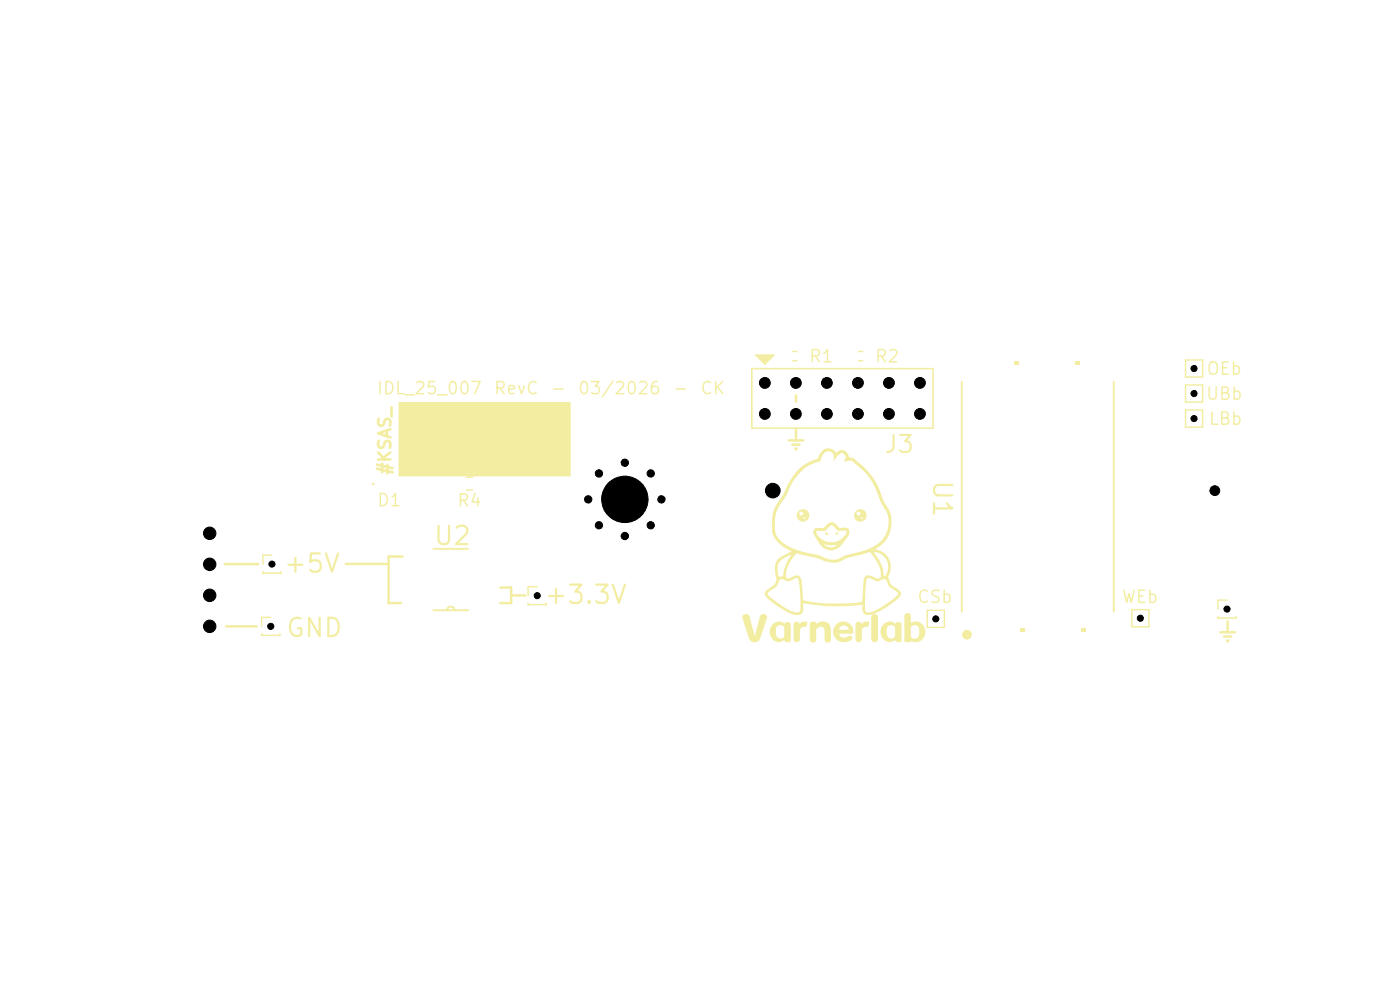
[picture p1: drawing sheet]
<svg xmlns="http://www.w3.org/2000/svg" width="297mm" height="210mm" viewBox="0 0 297 210" stroke-linecap="round" stroke-linejoin="round" font-family="sans-serif">
<defs><g id="words">
<g font-size="3.9" fill="#f2eda1">
<text x="197" y="101.6" transform="rotate(90 197 101.6)">U1</text>
<text x="91.7" y="116.6">U2</text>
<text x="59.9" y="122.5">+5V</text>
<text x="115.2" y="129.1">+3.3V</text>
<text x="60.4" y="136.1">GND</text>
</g>
<text font-size="3.6" fill="#f2eda1" x="187.3" y="97">J3</text>
<g font-size="2.6" fill="#f2eda1">
<text x="171.5" y="77.5">R1</text>
<text x="185.4" y="77.5">R2</text>
<text x="255.8" y="80.2">OEb</text>
<text x="79.8" y="84.3">IDL_25_007</text>
<text x="104.6" y="84.3">RevC</text>
<text x="116.6" y="84.3">-</text>
<text x="122.4" y="84.3">03/2026</text>
<text x="142.5" y="84.3">-</text>
<text x="148.4" y="84.3">CK</text>
<text x="255.6" y="85.5">UBb</text>
<text x="256.2" y="90.8">LBb</text>
<text x="83.6" y="100.9" transform="rotate(-90 83.6 100.9)">#KSAS_</text>
<text x="79.8" y="108">D1</text>
<text x="96.8" y="108.1">R4</text>
<text x="194.4" y="128.6">CSb</text>
<text x="237.8" y="128.6">WEb</text>
</g>
</g></defs>
<g fill="none" stroke="#f2eda1" stroke-width=".52">
<path d="M167.3 93.4h3.1M168.1 94.3h1.5M168.9 83.8v1.5M168.9 91.1v2.3M47.7 119.7h7.1M82.3 119.6h-8.9M85.4 118.1h-3v9.8M48 132.9h6.4M82.4 127.9h2.7M82.4 127.9h.1M106.1 124.6h2.3v3.3h-2.3M108.4 126.3h3"/>
<path d="M258.9 134.1h3.1M259.6 135h1.6M260.4 131.8v2.3"/>
</g>
<g fill="#f2eda1" stroke="#f2eda1" stroke-width=".21">
<circle cx="260.4" cy="135.9" r=".26"/>
<circle cx="168.9" cy="95.2" r=".26"/>
</g>
<path d="M168.2 74.6h.8M168.2 76.5h.8M57.7 117.8h-1.9v1.9M55.5 134.5v.3h3.9v-.3M55.8 121.2v.4h3.8v-.4M57.4 131h-1.9v1.9" fill="none" stroke="#f2eda1" stroke-width=".31"/>
<path d="M159.5 78.2h38.4v12.6h-38.4z" fill="none" stroke="#f2eda1" stroke-width=".33"/>
<path d="M160.3 75.3h3.9l-1.9 2z" fill="none" stroke="#f2eda1" stroke-width=".26"/>
<path d="M160.3 75.3h3.9l-1.9 2z" fill="#f2eda1"/>
<path d="M182.2 74.6h.8M182.2 76.5h.8M251.5 87h3.6v3.6h-3.6zM251.5 81.7h3.6v3.6h-3.6zM98.9 101.2h1.4M98.9 103.9h1.4M112 127.9v.4h3.9v-.4M114 124.5h-2v1.9M196.7 129.5h3.6v3.6h-3.6zM240.1 129.3h3.6v3.7h-3.6z" fill="none" stroke="#f2eda1" stroke-width=".31"/>
<path d="M204 81v48.8M236.3 81v48.8M91.9 116.4h7.4M91.9 129.5h7.4M94.8 129.5a.79 .79 0 0 1 .8-.8 .79 .79 0 0 1 .8 .8" fill="none" stroke="#f2eda1" stroke-width=".39"/>
<circle cx="79.2" cy="102.6" r=".13" fill="none" stroke="#f2eda1" stroke-width=".26"/>
<circle cx="205.1" cy="134.6" r=".52" fill="none" stroke="#f2eda1" stroke-width="1"/>
<g fill="#f2eda1">
<path d="M215.1 76.7h1v.7h-1z"/>
<path d="M216.4 133.4h1v.6h-1z"/>
<path d="M228.1 76.7h1v.7h-1z"/>
<path d="M229.4 133.4h1v.6h-1z"/>
</g>
<path d="M251.5 76.4h3.6v3.6h-3.6z" fill="none" stroke="#f2eda1" stroke-width=".31"/>
<path d="M84.7 85.4h36.2v15.5h-36.2z" fill="none" stroke="#f2eda1" stroke-width=".26"/>
<path d="M84.7 85.4h36.2v15.5h-36.2z" fill="#f2eda1"/>
<path d="M258.4 130.8v.3h3.8v-.3M260.3 127.3h-1.9v1.9" fill="none" stroke="#f2eda1" stroke-width=".31"/>
<g fill="#f2eda1">
<path d="M177.4 113a.25 .25 0 0 1 .5 0 .24 .24 0 0 1-.3 .3 .22 .22 0 0 1-.3 .2 .22 .22 0 0 1 0-.4z"/>
<path d="M175 113a.39 .39 0 0 1 .5 .1 .39 .39 0 0 1 .1 .5l-.6-.3z"/>
<path d="M185 130.5a.81 .81 0 0 1 1.1 0 .81 .81 0 0 1 .2 1l-.1 4.2a.73 .73 0 0 1-.7 .5 .73 .73 0 0 1-.7-.5v-4.8z"/>
<path d="M169.4 108.4a1.33 1.33 0 0 1 2 .1 1.33 1.33 0 0 1-.3 2 1.33 1.33 0 0 1-1.9-.5h1.3a.2 .2 0 0 0 .3 .1 .2 .2 0 0 0-.1-.3 .2 .2 0 0 0-.2 .2h-1.3l-.2-.6 .1-.5h.5a.42 .42 0 0 0 .6 .4 .42 .42 0 0 0 0-.7 .42 .42 0 0 0-.6 .3h-.5z"/>
<path d="M181.7 132a.72 .72 0 0 1 1.2 .3 .96 .96 0 0 1 1.5-.2l-.3 .9a1.15 1.15 0 0 0-1.3 1.6v1.1a.73 .73 0 0 1-1 .5 .73 .73 0 0 1-.3-1.1v-2.7z"/>
<path d="M181.6 108.4a1.34 1.34 0 0 1 2 .2 1.34 1.34 0 0 1-.4 1.9 1.34 1.34 0 0 1-1.9-.5l1.4 .1a.2 .2 0 0 0 .3-.1 .2 .2 0 0 0-.2-.3 .2 .2 0 0 0-.2 .3h-1.3l-.1-.5 .1-.6h.4l.1 .3a.44 .44 0 0 0 .7-.1 .44 .44 0 0 0-.2-.6 .44 .44 0 0 0-.6 .4h-.4z"/>
<path d="M168.5 132.1a.71 .71 0 0 1 1.2 .2 .94 .94 0 0 1 1.6-.2l-.2 .7-.2 .2a1.21 1.21 0 0 0-1.2 1.7v.9a.68 .68 0 0 1-.7 .6 .68 .68 0 0 1-.7-.5l.1-3.2z"/>
<path d="M157.7 130.5l.8-.2 .4 .3 1.2 4.3 1-3.9a.81 .81 0 0 1 1.2-.7 .81 .81 0 0 1 .3 1.3l-1.3 3.6a1.32 1.32 0 0 1-1.4 1 1.32 1.32 0 0 1-1.2-1.3l-1.2-3.8z"/>
<path d="M163.9 132.4l.7-.4 .6-.2 .7 .2 .5 .5 .4-.5h.6l.3 .2 .1 3.8-.3 .2-.8-.1a.63 .63 0 0 0-1.1 .1 2 2 0 0 1-2.3-2.1h1.3a.96 .96 0 0 0 .5 1.3 .96 .96 0 0 0 1.3-.6v-1.7l-.4-.4-.5-.1a1.06 1.06 0 0 0-.9 1.5h-1.3l.1-.9z"/>
<path d="M192 130.2l.6-.1a.74 .74 0 0 1 .6 1v1l.7-.2a2.17 2.17 0 0 1 2.4 2.4 2.17 2.17 0 0 1-3.1 1.7l-.2 .2h-.9l-.2-.2v-2.9h1.3v1.8a.96 .96 0 0 0 1.3 .5 .96 .96 0 0 0 .5-1.2v-.5a.96 .96 0 0 0-.6-1.1 .96 .96 0 0 0-1.2 .5h-1.3v-2.5z"/>
<path d="M177.4 132.4a2.09 2.09 0 0 1 2.5-.3 2.09 2.09 0 0 1 1 2.3h-2.9a1.18 1.18 0 0 0 2 .6l.3-.1a.52 .52 0 0 1 .5 .4 .52 .52 0 0 1-.4 .6l-1.5 .3a2.21 2.21 0 0 1-2.1-2.6h3.3l-.1-.1a1.05 1.05 0 0 0-1-.8 1.05 1.05 0 0 0-1 .9h-1.2z"/>
<path d="M187.4 132.4l1.1-.5a1.14 1.14 0 0 1 1.4 .6l.2-.4 .2-.1h.7l.3 .4v3.6l-.3 .2-.8-.1a.6 .6 0 0 0-1 0l-.7 .1-.8-.3a2.21 2.21 0 0 1-.9-1.8h1.3a.97 .97 0 0 0 .5 1.3 .97 .97 0 0 0 1.3-.5l-.1-1.9a1.02 1.02 0 0 0-1.3-.3 1.02 1.02 0 0 0-.4 1.3l-1.3 .1 .2-1z"/>
<path d="M171.9 132l.9-.1 .4 .4a1.85 1.85 0 0 1 2.2-.3 1.85 1.85 0 0 1 .9 2.2v1.6a.73 .73 0 0 1-1 .5 .73 .73 0 0 1-.4-1v-1.2a.94 .94 0 0 0-1-1.2 .94 .94 0 0 0-.7 1.4l-.1 1.5a.74 .74 0 0 1-1 .5 .74 .74 0 0 1-.3-1.1v-2.9z"/>
<path d="M172.8 112.2l1.1-.2a1.02 1.02 0 0 0 1.3-.5l.2-.2a1.33 1.33 0 0 1 2.3 .3l.4 .4 .6-.1a1.16 1.16 0 0 1 1.4 .7 1.16 1.16 0 0 1-.4 1.4l-.7 1a2.87 2.87 0 0 1-3.8 1.5l-.6-.4-.7-.7h.8l.5 .4a1.88 1.88 0 0 0 2.3-.1l-3.6-.3-1.3-2.3-.1-.3 .7 .1a3.4 3.4 0 0 0 3.2 2.1 3.4 3.4 0 0 0 3.2-2.2l-.4-.2h-1.5l-1.2-1.2-.5 .3-1 1-1.6-.1-.2 .2h-.7z"/>
<path d="M169.4 99.6a16.5 16.5 0 0 1 4.1-2.4l.2-.4a2.04 2.04 0 0 1 3.2-1.3l.2 .3a.31 .31 0 0 0 .3 .2 .31 .31 0 0 0 .4-.2l.5-.3h.8l.5 .5 .4 .6a.99 .99 0 0 0 1.1 .6l2.7 2.4a19.2 19.2 0 0 1 3.7 6.7l.9 1.5a6.3 6.3 0 0 1-2.7 8.7l.8 .3a4 4 0 0 1 1.9 5.8l.6 1.4 1.2 .8a1.15 1.15 0 0 1 .8 1.5 14.3 14.3 0 0 1-6.7 4.2 1.37 1.37 0 0 1-1.4-1.8h.6l.2 1a1.54 1.54 0 0 0 1.9-.1l2.5-1.5 2.1-1.6a.58 .58 0 0 0 .3-.6 .58 .58 0 0 0-.5-.6l-1.3-.8-.4-.9a.83 .83 0 0 0-.6-.8 .83 .83 0 0 0-.9 .3 1.64 1.64 0 0 1-1.9-.3 .65 .65 0 0 0-.8-.1 .65 .65 0 0 0-.3 .7l-.3 5.3h-.6v-.2a.19 .19 0 0 0 0-.3 .19 .19 0 0 0-.3 .1l-2.2 .2-4.4 .1-5.6-.6v.4a1.51 1.51 0 0 1-.9 2 5.8 5.8 0 0 1-3.8-1.4l-2.7-1.9-.6-.6-.2-.6h.6l.9 1 2.5 1.8a4.2 4.2 0 0 0 3.3 1.2l.3-.3v-1l-.2-4.5a1.52 1.52 0 0 0-.5-1.5l-1.8 .7-1.3-.5-.4 .1-1 1.6-1.5 1-.3 .4-.6-.1a4 4 0 0 1 2-1.7 2.46 2.46 0 0 0 .3-2.6l-.1-.7h.6v.8a.62 .62 0 0 0 .4 .7 .62 .62 0 0 0 .8-.2v-.2h.5v.3a.58 .58 0 0 0 .4 .6 .58 .58 0 0 0 .7-.3l.4-.2a1.15 1.15 0 0 1 1.4-.1 1.15 1.15 0 0 1 .5 1.2l.2 3.4a.5 .5 0 0 0 .1 .6 .5 .5 0 0 0 .6 .1l2.2 .3 2.5 .2h4.3l2.4-.2a.54 .54 0 0 0 .5-.2 .54 .54 0 0 0 .1-.6l.2-3.4a1.26 1.26 0 0 1 .5-1.4 1.26 1.26 0 0 1 1.6 .2l.9 .4 .4-.2a.43 .43 0 0 0 .4-.3 .43 .43 0 0 0-.1-.4l-.1-.5a9.2 9.2 0 0 0-2.1-4.2h.8l.7 1.2a10.6 10.6 0 0 1 1.4 3.9 3 3 0 0 0 .6-3.3 3 3 0 0 0-2.7-1.8l-1-.1-4.4 1.1-2.2 1-.7 .2-1.8-.2-2.1-.8-3.6-.8a.8 .8 0 0 0-1.3 .4l-.3 .5a6 6 0 0 0-1.4 3.4h-.5v-.5a11.2 11.2 0 0 1 1.7-3.7l-1.1 .4a2.46 2.46 0 0 0-1.8 2.7h-.6v-.1a3.2 3.2 0 0 1 2.3-3.1l1.2-.6-2.1-1.3-1.5-1.5-.5-1.1v-1.8h.6a4.9 4.9 0 0 0 3.6 4.9l2.4 .9 3.1 .6 2 .8 1.6 .2 .7-.1 1.8-.9 4.1-1 2.4-1.2a5.9 5.9 0 0 0 1-8.6l-.9-2.1a13.8 13.8 0 0 0-5.7-7.1l-1.5 .2 .3-.6a.85 .85 0 0 0-.4-1.1 .85 .85 0 0 0-1.1 .4l-.9 1.2v-.7a1.25 1.25 0 0 0-1-1.4 1.25 1.25 0 0 0-1.5 1l-.2 .8a.52 .52 0 0 1-.8 .5l-2 .9-1.6 1.3a19.8 19.8 0 0 0-3.2 5.2l-.8 1.2a7 7 0 0 0-1.4 4.7h-.6l.1-2 .4-1.4 1.9-3.1 1.5-3.1z"/>
</g>
<g fill="#000" stroke="#000" stroke-width=".21">
<circle cx="253.3" cy="78.2" r=".65"/>
<circle cx="132.6" cy="98.2" r=".78"/>
<circle cx="162.3" cy="87.8" r="1.15"/>
<circle cx="162.3" cy="81.2" r="1.15"/>
<circle cx="168.8" cy="87.8" r="1.15"/>
<circle cx="168.8" cy="81.2" r="1.15"/>
<circle cx="175.4" cy="87.8" r="1.15"/>
<circle cx="175.4" cy="81.2" r="1.15"/>
<circle cx="182" cy="87.8" r="1.15"/>
<circle cx="182" cy="81.2" r="1.15"/>
<circle cx="188.6" cy="87.8" r="1.15"/>
<circle cx="188.6" cy="81.2" r="1.15"/>
<circle cx="195.2" cy="87.8" r="1.15"/>
<circle cx="195.2" cy="81.2" r="1.15"/>
<circle cx="253.3" cy="83.5" r=".65"/>
<circle cx="253.3" cy="88.8" r=".65"/>
<circle cx="44.5" cy="113.1" r="1.32"/>
<circle cx="44.5" cy="119.7" r="1.32"/>
<circle cx="57.7" cy="119.7" r=".65"/>
<circle cx="124.8" cy="105.9" r=".78"/>
<circle cx="127.1" cy="100.4" r=".78"/>
<circle cx="127.1" cy="111.4" r=".78"/>
<circle cx="132.6" cy="105.9" r="4.9"/>
<circle cx="132.6" cy="113.7" r=".78"/>
<circle cx="138.1" cy="100.4" r=".78"/>
<circle cx="138.1" cy="111.4" r=".78"/>
<circle cx="140.3" cy="105.9" r=".78"/>
<circle cx="163.9" cy="104.1" r="1.55"/>
<circle cx="257.7" cy="104.1" r="1.04"/>
<circle cx="44.5" cy="126.3" r="1.32"/>
<circle cx="44.5" cy="132.9" r="1.32"/>
<circle cx="57.4" cy="132.9" r=".65"/>
<circle cx="114" cy="126.4" r=".65"/>
<circle cx="198.5" cy="131.3" r=".65"/>
<circle cx="241.9" cy="131.1" r=".65"/>
<circle cx="260.3" cy="129.2" r=".65"/>
</g>
<use href="#words"/>
</svg>
